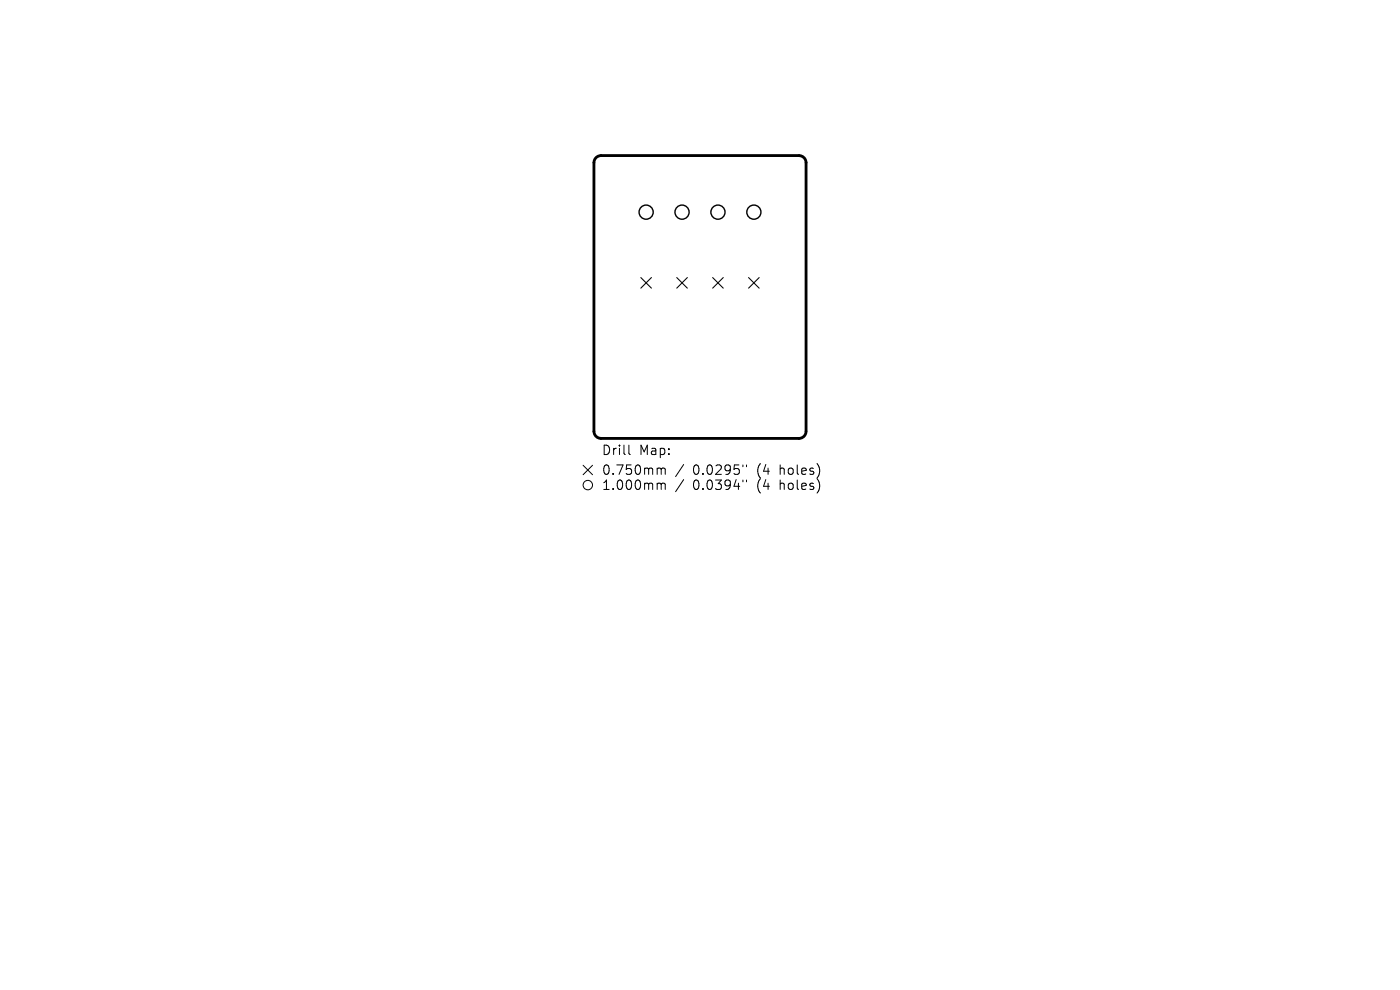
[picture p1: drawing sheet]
<svg xmlns="http://www.w3.org/2000/svg" width="297mm" height="210mm" viewBox="0 0 297 210" stroke-linecap="round" stroke-linejoin="round" font-family="sans-serif">
<defs><g id="words">
<g font-size="2.8">
<text x="127.7" y="96.8">Drill</text>
<text x="127.7" y="101">0.750mm</text>
<text x="135.6" y="96.8">Map:</text>
<text x="146.9" y="101">0.0295&quot;</text>
<text x="160.6" y="101">(4</text>
<text x="165.4" y="101">holes)</text>
<text x="127.7" y="104.2">1.000mm</text>
<text x="146.9" y="104.2">0.0394&quot;</text>
<text x="160.6" y="104.2">(4</text>
<text x="165.4" y="104.2">holes)</text>
</g>
</g></defs>
<path d="M126.5 33.4l1-.4h42a1.5 1.5 0 0 1 1.5 1.5v57a1.5 1.5 0 0 1-1.5 1.5h-42a1.5 1.5 0 0 1-1.5-1.5v-57l.2-.8z" fill="none" stroke="#000" stroke-width=".6"/>
<path d="M135.9 58.9l2.3 2.2M138.2 58.9l-2.3 2.2M143.6 58.9l2.2 2.2M145.8 58.9l-2.2 2.2M151.2 58.9l2.2 2.2M153.4 58.9l-2.2 2.2M158.8 58.9l2.3 2.2M161.1 58.9l-2.3 2.2" fill="none" stroke="#000" stroke-width=".23"/>
<g fill="none" stroke="#000" stroke-width=".3">
<circle cx="137.1" cy="45" r="1.5"/>
<circle cx="144.7" cy="45" r="1.5"/>
<circle cx="152.3" cy="45" r="1.5"/>
<circle cx="159.9" cy="45" r="1.5"/>
</g>
<g fill="none" stroke="#000" stroke-width=".21">
<path d="M123.7 98.7l2 2M125.7 98.7l-2 2M133.4 94.4v1.7l.3 .3M140 99.3l.3 .3M140.3 99.6v1M140.3 99.6l.3-.3 .4 .1 .1 1.2M145 98.5l-1.7 2.6M157.6 98.6v.4M158.4 98.6v.4M173.8 99.2v1.3M140 102.5l.3 .3M140.3 102.8v1"/>
<path d="M140.3 102.8l.3-.3 .4 .1 .1 1.2M145 101.7l-1.7 2.6M157.6 101.8v.4M158.4 101.8v.4M173.8 102.4v1.3"/>
<circle cx="124.7" cy="102.9" r="1"/>
</g>
<use href="#words"/>
</svg>
